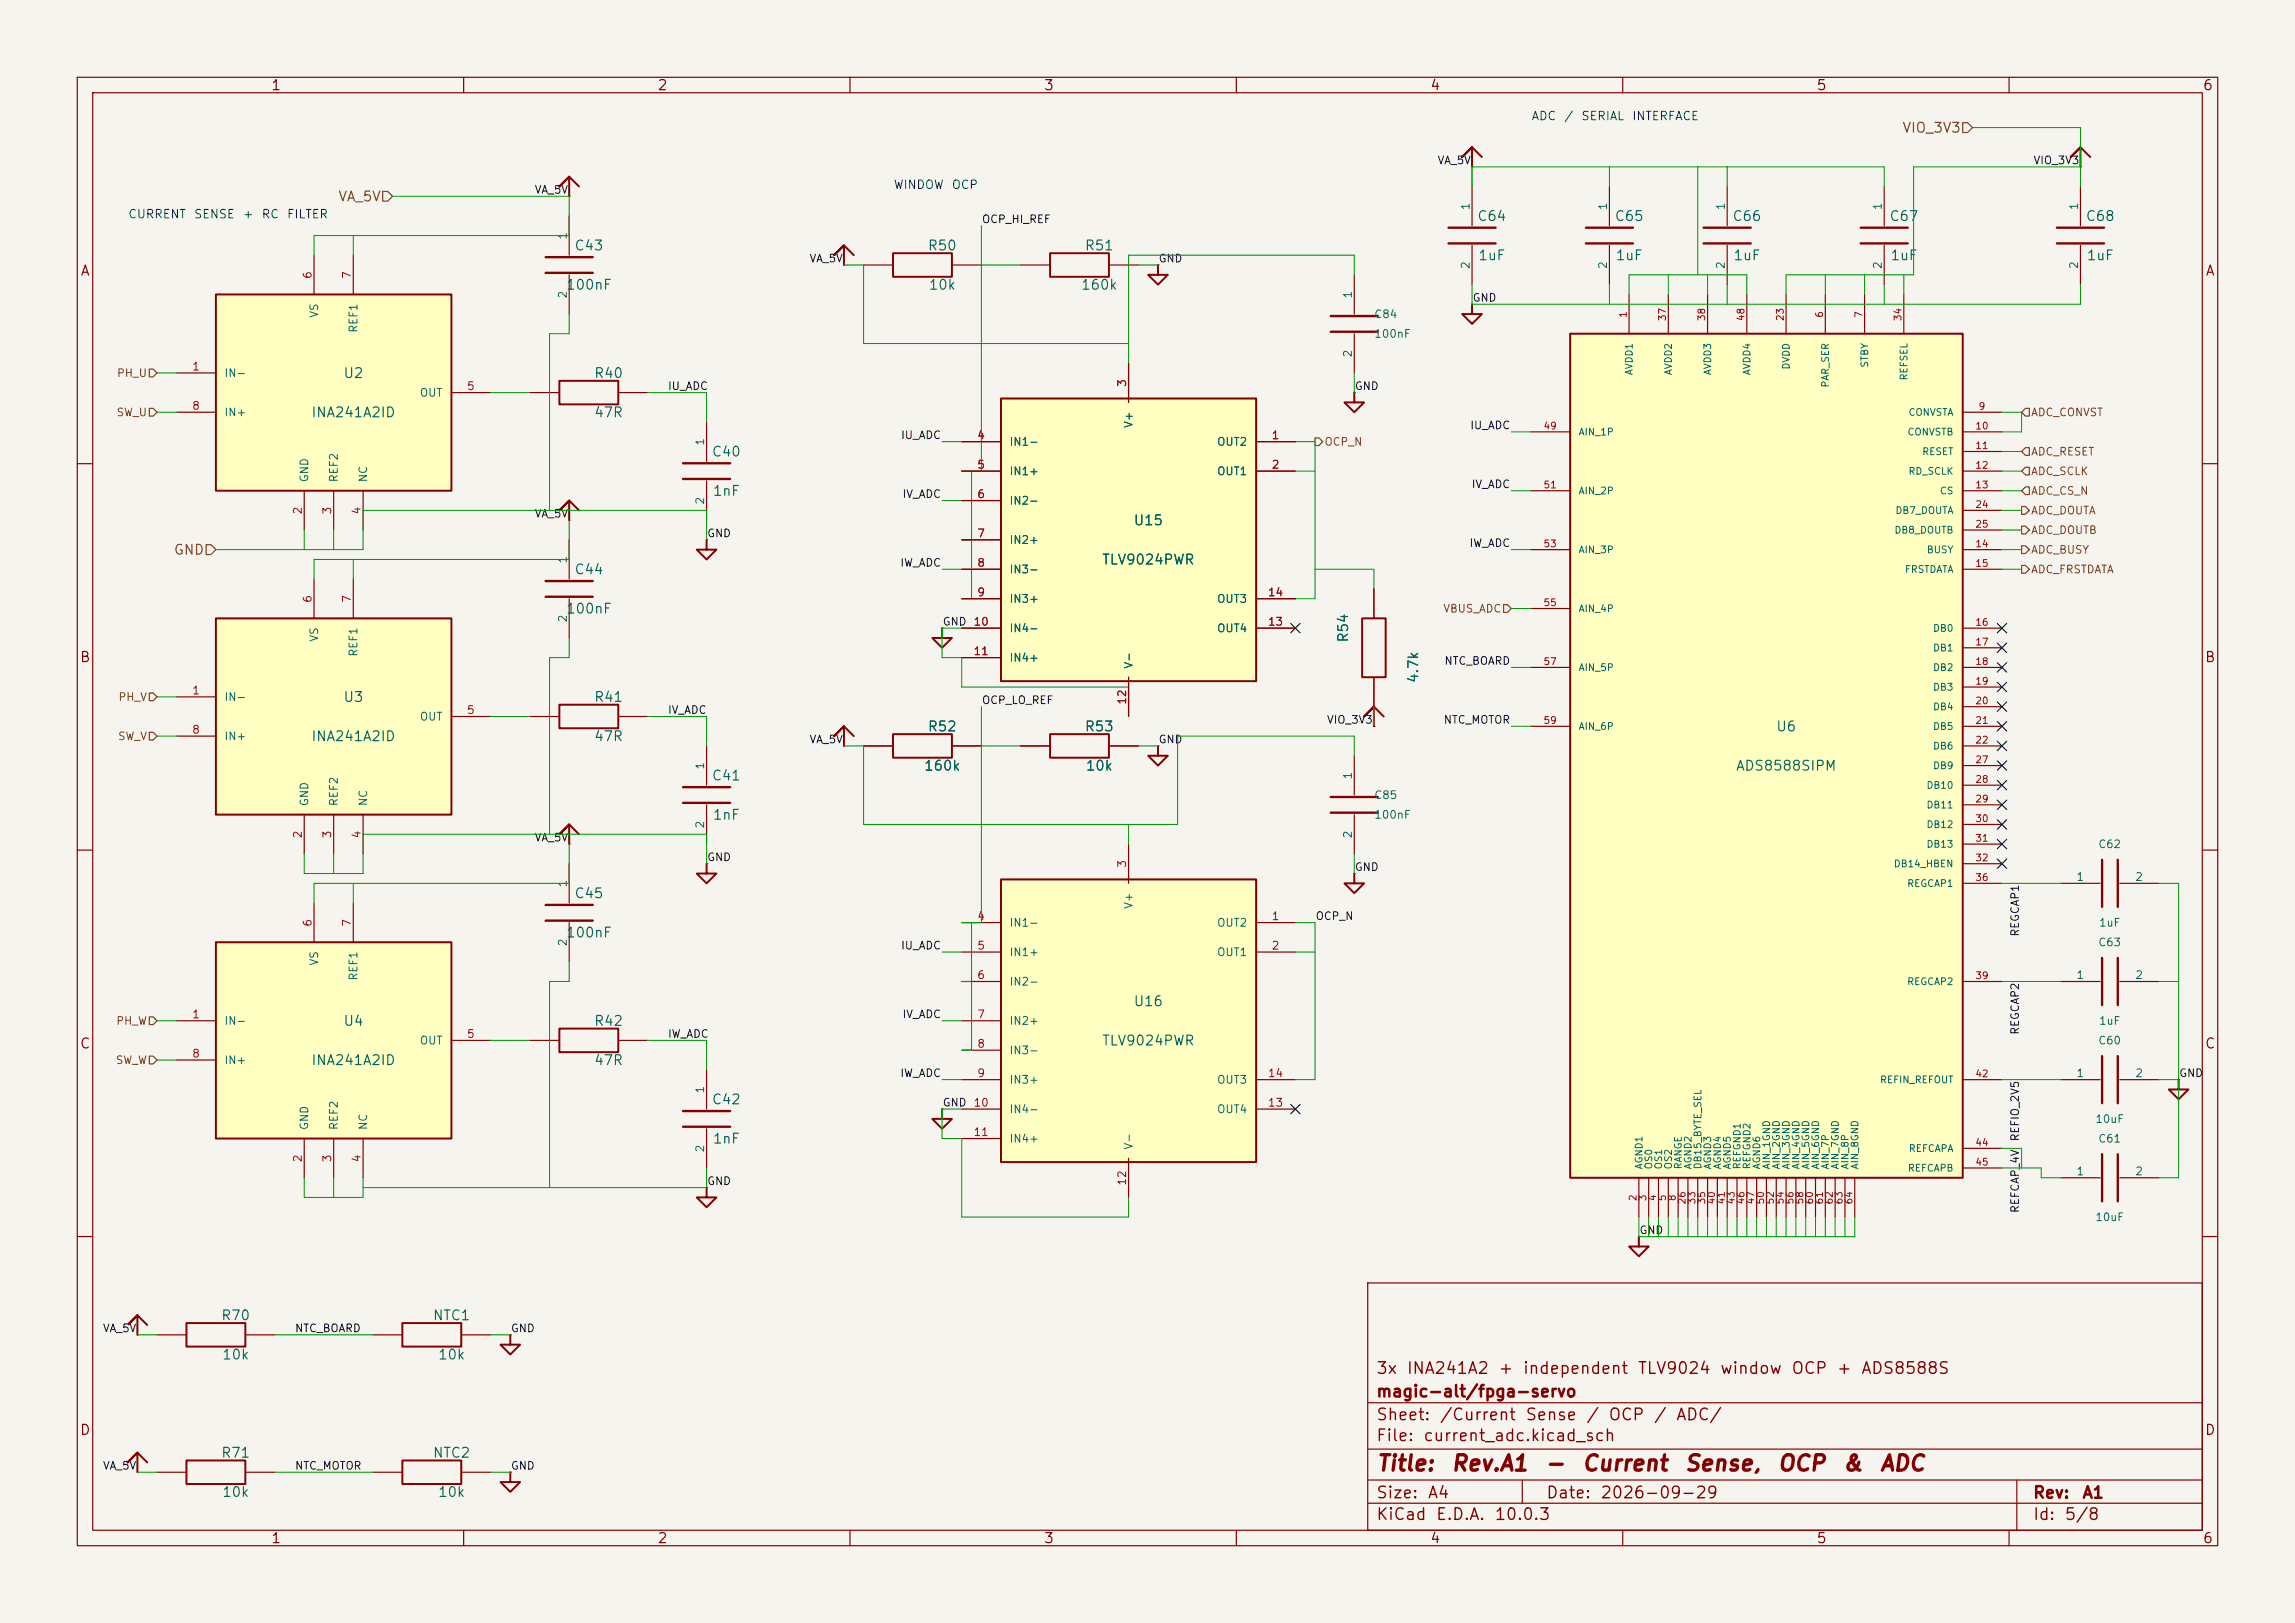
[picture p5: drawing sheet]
<svg xmlns="http://www.w3.org/2000/svg" width="297mm" height="210mm" viewBox="0 0 297 210" stroke-linecap="round" stroke-linejoin="round" font-family="sans-serif">
<defs><g id="words">
<g font-size="2" fill="#840000">
<text x="178" y="190.8">Title:</text>
<text x="187.7" y="190.8">Rev.A1</text>
<text x="199.8" y="190.8">-</text>
<text x="204.6" y="190.8">Current</text>
<text x="217.9" y="190.8">Sense,</text>
<text x="229.9" y="190.8">OCP</text>
<text x="238.3" y="190.8">&amp;</text>
<text x="243.1" y="190.8">ADC</text>
</g>
<g font-size="1.5" fill="#840000">
<text x="178" y="178.2">3x</text>
<text x="181.9" y="178.2">INA241A2</text>
<text x="193.8" y="178.2">+</text>
<text x="197" y="178.2">independent</text>
<text x="211.8" y="178.2">TLV9024</text>
<text x="222.5" y="178.2">window</text>
<text x="231.7" y="178.2">OCP</text>
<text x="237.6" y="178.2">+</text>
<text x="240.8" y="178.2">ADS8588S</text>
<text x="178" y="184.2">Sheet:</text>
<text x="178" y="181.2">magic-alt/fpga-servo</text>
<text x="186.2" y="184.2">/Current</text>
<text x="197.3" y="184.2">Sense</text>
<text x="205.2" y="184.2">/</text>
<text x="208.1" y="184.2">OCP</text>
<text x="213.9" y="184.2">/</text>
<text x="216.8" y="184.2">ADC/</text>
<text x="178" y="186.9">File:</text>
<text x="184.1" y="186.9">current_adc.kicad_sch</text>
<text x="178" y="197.1">KiCad</text>
<text x="178" y="194.3">Size:</text>
<text x="184.7" y="194.3">A4</text>
<text x="185.7" y="197.1">E.D.A.</text>
<text x="193.3" y="197.1">10.0.3</text>
<text x="200" y="194.3">Date:</text>
<text x="207" y="194.3">2026-09-29</text>
<text x="263" y="194.3">Rev:</text>
<text x="263" y="197.1">Id:</text>
<text x="267.1" y="197.1">5/8</text>
<text x="269.4" y="194.3">A1</text>
</g>
<g font-size="1.3" fill="#840000">
<text x="35" y="12">1</text>
<text x="85" y="12">2</text>
<text x="135" y="12">3</text>
<text x="185" y="12">4</text>
<text x="235" y="12">5</text>
<text x="285" y="12">6</text>
<text x="10.3" y="36">A</text>
<text x="285.3" y="36">A</text>
<text x="10.3" y="86">B</text>
<text x="285.3" y="86">B</text>
<text x="10.3" y="136">C</text>
<text x="285.3" y="136">C</text>
<text x="10.3" y="186">D</text>
<text x="285.3" y="186">D</text>
<text x="35" y="200">1</text>
<text x="85" y="200">2</text>
<text x="135" y="200">3</text>
<text x="185" y="200">4</text>
<text x="235" y="200">5</text>
<text x="285" y="200">6</text>
</g>
<g font-size="1.3" fill="#725600">
<text x="246.1" y="17.5">VIO_3V3</text>
<text x="43.7" y="26.4">VA_5V</text>
<text x="22.4" y="72.1">GND</text>
</g>
<g font-size="1.3" fill="#006464">
<text x="191.1" y="28.9">C64</text>
<text x="208.9" y="28.9">C65</text>
<text x="224.1" y="28.9">C66</text>
<text x="244.4" y="28.9">C67</text>
<text x="269.8" y="28.9">C68</text>
<text x="74.3" y="32.7">C43</text>
<text x="120" y="32.7">R50</text>
<text x="140.3" y="32.7">R51</text>
<text x="191.2" y="34">1uF</text>
<text x="209" y="34">1uF</text>
<text x="224.2" y="34">1uF</text>
<text x="244.6" y="34">1uF</text>
<text x="270" y="34">1uF</text>
<text x="73.2" y="37.8">100nF</text>
<text x="120.1" y="37.8">10k</text>
<text x="139.8" y="37.8">160k</text>
<text x="44.3" y="49.2">U2</text>
<text x="76.8" y="49.2">R40</text>
<text x="40.2" y="54.3">INA241A2ID</text>
<text x="76.8" y="54.3">47R</text>
<text x="92" y="59.4">C40</text>
<text x="92.2" y="64.5">1nF</text>
<text x="146.6" y="68.3">U15</text>
<text x="74.3" y="74.6">C44</text>
<text x="142.5" y="73.4">TLV9024PWR</text>
<text x="73.2" y="79.7">100nF</text>
<text x="174.8" y="83.2" transform="rotate(-90 174.8 83.2)">R54</text>
<text x="183.9" y="88.5" transform="rotate(-90 183.9 88.5)">4.7k</text>
<text x="44.3" y="91.1">U3</text>
<text x="76.8" y="91.1">R41</text>
<text x="120" y="95">R52</text>
<text x="140.3" y="95">R53</text>
<text x="229.8" y="95">U6</text>
<text x="40.2" y="96.2">INA241A2ID</text>
<text x="76.8" y="96.2">47R</text>
<text x="92" y="101.3">C41</text>
<text x="119.5" y="100">160k</text>
<text x="140.4" y="100">10k</text>
<text x="224.6" y="100">ADS8588SIPM</text>
<text x="92.2" y="106.4">1nF</text>
<text x="74.3" y="116.5">C45</text>
<text x="73.2" y="121.6">100nF</text>
<text x="146.6" y="130.5">U16</text>
<text x="44.3" y="133.1">U4</text>
<text x="76.8" y="133.1">R42</text>
<text x="142.5" y="135.6">TLV9024PWR</text>
<text x="40.2" y="138.1">INA241A2ID</text>
<text x="76.8" y="138.1">47R</text>
<text x="92" y="143.2">C42</text>
<text x="92.2" y="148.3">1nF</text>
<text x="28.5" y="171.2">R70</text>
<text x="55.9" y="171.2">NTC1</text>
<text x="28.7" y="176.2">10k</text>
<text x="56.6" y="176.2">10k</text>
<text x="28.5" y="188.9">R71</text>
<text x="55.9" y="188.9">NTC2</text>
<text x="28.7" y="194">10k</text>
<text x="56.6" y="194">10k</text>
</g>
<g font-size="1.1" fill="#0000c2">
<text x="198.1" y="15.8">ADC</text>
<text x="202.3" y="15.8">/</text>
<text x="204.6" y="15.8">SERIAL</text>
<text x="211.1" y="15.8">INTERFACE</text>
<text x="16.5" y="28.5">CURRENT</text>
<text x="25" y="28.5">SENSE</text>
<text x="31.3" y="28.5">+</text>
<text x="33.8" y="28.5">RC</text>
<text x="37" y="28.5">FILTER</text>
<text x="115.6" y="24.7">WINDOW</text>
<text x="123.1" y="24.7">OCP</text>
</g>
<g font-size="1" fill="#0f0f0f">
<text x="186" y="21.5">VA_5V</text>
<text x="263.1" y="21.5">VIO_3V3</text>
<text x="69.1" y="25.3">VA_5V</text>
<text x="127" y="29.1">OCP_HI_REF</text>
<text x="104.7" y="34.2">VA_5V</text>
<text x="149.9" y="34.2">GND</text>
<text x="190.5" y="39.3">GND</text>
<text x="86.4" y="50.7">IU_ADC</text>
<text x="175.3" y="50.7">GND</text>
<text x="116.5" y="57.1">IU_ADC</text>
<text x="190.2" y="55.8">IU_ADC</text>
<text x="116.7" y="64.7">IV_ADC</text>
<text x="190.4" y="63.4">IV_ADC</text>
<text x="69.1" y="67.2">VA_5V</text>
<text x="91.4" y="69.8">GND</text>
<text x="190.1" y="71">IW_ADC</text>
<text x="116.4" y="73.6">IW_ADC</text>
<text x="121.9" y="81.2">GND</text>
<text x="186.8" y="86.3">NTC_BOARD</text>
<text x="86.4" y="92.6">IV_ADC</text>
<text x="127" y="91.3">OCP_LO_REF</text>
<text x="171.6" y="93.9">VIO_3V3</text>
<text x="186.8" y="93.9">NTC_MOTOR</text>
<text x="104.7" y="96.4">VA_5V</text>
<text x="149.9" y="96.4">GND</text>
<text x="69.1" y="109.1">VA_5V</text>
<text x="91.4" y="111.7">GND</text>
<text x="175.3" y="112.9">GND</text>
<text x="170.2" y="119.3">OCP_N</text>
<text x="116.5" y="123.1">IU_ADC</text>
<text x="261.5" y="121.3" transform="rotate(-90 261.5 121.3)">REGCAP1</text>
<text x="116.7" y="132">IV_ADC</text>
<text x="86.4" y="134.5">IW_ADC</text>
<text x="261.5" y="134" transform="rotate(-90 261.5 134)">REGCAP2</text>
<text x="116.4" y="139.6">IW_ADC</text>
<text x="121.9" y="143.4">GND</text>
<text x="281.9" y="139.6">GND</text>
<text x="261.5" y="147.8" transform="rotate(-90 261.5 147.8)">REFIO_2V5</text>
<text x="91.4" y="153.6">GND</text>
<text x="212.1" y="159.9">GND</text>
<text x="261.5" y="157" transform="rotate(-90 261.5 157)">REFCAP_4V</text>
<text x="13.2" y="172.6">VA_5V</text>
<text x="38.1" y="172.6">NTC_BOARD</text>
<text x="66" y="172.6">GND</text>
<text x="13.2" y="190.4">VA_5V</text>
<text x="38.1" y="190.4">NTC_MOTOR</text>
<text x="66" y="190.4">GND</text>
</g>
<g font-size="1" fill="#006464">
<text x="190.4" y="27.3" transform="rotate(-90 190.4 27.3)">1</text>
<text x="208.2" y="27.3" transform="rotate(-90 208.2 27.3)">1</text>
<text x="223.4" y="27.3" transform="rotate(-90 223.4 27.3)">1</text>
<text x="243.8" y="27.3" transform="rotate(-90 243.8 27.3)">1</text>
<text x="269.2" y="27.3" transform="rotate(-90 269.2 27.3)">1</text>
<text x="73.6" y="31.1" transform="rotate(-90 73.6 31.1)">1</text>
<text x="190.4" y="34.9" transform="rotate(-90 190.4 34.9)">2</text>
<text x="208.2" y="34.9" transform="rotate(-90 208.2 34.9)">2</text>
<text x="223.4" y="34.9" transform="rotate(-90 223.4 34.9)">2</text>
<text x="243.8" y="34.9" transform="rotate(-90 243.8 34.9)">2</text>
<text x="269.2" y="34.9" transform="rotate(-90 269.2 34.9)">2</text>
<text x="41.4" y="41.2" transform="rotate(-90 41.4 41.2)">VS</text>
<text x="73.6" y="38.7" transform="rotate(-90 73.6 38.7)">2</text>
<text x="175.2" y="38.7" transform="rotate(-90 175.2 38.7)">1</text>
<text x="177.8" y="41.4">C84</text>
<text x="46.5" y="43.1" transform="rotate(-90 46.5 43.1)">REF1</text>
<text x="175.2" y="46.3" transform="rotate(-90 175.2 46.3)">2</text>
<text x="177.8" y="44">100nF</text>
<text x="29" y="49">IN-</text>
<text x="54.2" y="51.6">OUT</text>
<text x="29" y="54.1">IN+</text>
<text x="91.4" y="57.8" transform="rotate(-90 91.4 57.8)">1</text>
<text x="130.6" y="57.9">IN1-</text>
<text x="146.8" y="55.5" transform="rotate(-90 146.8 55.5)">V+</text>
<text x="157.4" y="57.9">OUT2</text>
<text x="40.1" y="62.5" transform="rotate(-90 40.1 62.5)">GND</text>
<text x="44" y="62.5" transform="rotate(-90 44 62.5)">REF2</text>
<text x="47.8" y="62.5" transform="rotate(-90 47.8 62.5)">NC</text>
<text x="91.4" y="65.4" transform="rotate(-90 91.4 65.4)">2</text>
<text x="130.6" y="61.7">IN1+</text>
<text x="130.6" y="65.5">IN2-</text>
<text x="157.4" y="61.7">OUT1</text>
<text x="130.6" y="70.6">IN2+</text>
<text x="73.6" y="73" transform="rotate(-90 73.6 73)">1</text>
<text x="130.6" y="74.4">IN3-</text>
<text x="41.4" y="83.1" transform="rotate(-90 41.4 83.1)">VS</text>
<text x="73.6" y="80.6" transform="rotate(-90 73.6 80.6)">2</text>
<text x="130.6" y="78.2">IN3+</text>
<text x="130.6" y="82.1">IN4-</text>
<text x="157.4" y="82.1">OUT4</text>
<text x="157.4" y="78.2">OUT3</text>
<text x="46.5" y="85.1" transform="rotate(-90 46.5 85.1)">REF1</text>
<text x="130.6" y="85.9">IN4+</text>
<text x="146.8" y="86.6" transform="rotate(-90 146.8 86.6)">V-</text>
<text x="29" y="90.9">IN-</text>
<text x="54.2" y="93.5">OUT</text>
<text x="29" y="96">IN+</text>
<text x="91.4" y="99.7" transform="rotate(-90 91.4 99.7)">1</text>
<text x="175.2" y="100.9" transform="rotate(-90 175.2 100.9)">1</text>
<text x="40.1" y="104.4" transform="rotate(-90 40.1 104.4)">GND</text>
<text x="44" y="104.4" transform="rotate(-90 44 104.4)">REF2</text>
<text x="47.8" y="104.4" transform="rotate(-90 47.8 104.4)">NC</text>
<text x="91.4" y="107.3" transform="rotate(-90 91.4 107.3)">2</text>
<text x="177.8" y="106.2">100nF</text>
<text x="177.8" y="103.6">C85</text>
<text x="175.2" y="108.6" transform="rotate(-90 175.2 108.6)">2</text>
<text x="271.5" y="110">C62</text>
<text x="73.6" y="114.9" transform="rotate(-90 73.6 114.9)">1</text>
<text x="146.8" y="117.7" transform="rotate(-90 146.8 117.7)">V+</text>
<text x="268.6" y="114.2">1</text>
<text x="276.2" y="114.2">2</text>
<text x="41.4" y="125" transform="rotate(-90 41.4 125)">VS</text>
<text x="73.6" y="122.5" transform="rotate(-90 73.6 122.5)">2</text>
<text x="130.6" y="120.2">IN1-</text>
<text x="130.6" y="124">IN1+</text>
<text x="157.4" y="120.2">OUT2</text>
<text x="157.4" y="124">OUT1</text>
<text x="271.5" y="122.7">C63</text>
<text x="271.6" y="120.1">1uF</text>
<text x="46.5" y="127" transform="rotate(-90 46.5 127)">REF1</text>
<text x="130.6" y="127.8">IN2-</text>
<text x="268.6" y="126.9">1</text>
<text x="276.2" y="126.9">2</text>
<text x="29" y="132.9">IN-</text>
<text x="29" y="137.9">IN+</text>
<text x="54.2" y="135.4">OUT</text>
<text x="130.6" y="132.9">IN2+</text>
<text x="130.6" y="136.7">IN3-</text>
<text x="271.5" y="135.4">C60</text>
<text x="271.6" y="132.8">1uF</text>
<text x="91.4" y="141.6" transform="rotate(-90 91.4 141.6)">1</text>
<text x="130.6" y="140.5">IN3+</text>
<text x="157.4" y="140.5">OUT3</text>
<text x="268.6" y="139.6">1</text>
<text x="276.2" y="139.6">2</text>
<text x="40.1" y="146.3" transform="rotate(-90 40.1 146.3)">GND</text>
<text x="44" y="146.3" transform="rotate(-90 44 146.3)">REF2</text>
<text x="47.8" y="146.3" transform="rotate(-90 47.8 146.3)">NC</text>
<text x="91.4" y="149.2" transform="rotate(-90 91.4 149.2)">2</text>
<text x="130.6" y="144.3">IN4-</text>
<text x="130.6" y="148.1">IN4+</text>
<text x="146.8" y="148.8" transform="rotate(-90 146.8 148.8)">V-</text>
<text x="157.4" y="144.3">OUT4</text>
<text x="271.1" y="145.5">10uF</text>
<text x="271.5" y="148.1">C61</text>
<text x="268.6" y="152.3">1</text>
<text x="276.2" y="152.3">2</text>
<text x="271.1" y="158.2">10uF</text>
</g>
<g font-size="1" fill="#a90000">
<text x="40.6" y="36.2" transform="rotate(-90 40.6 36.2)">6</text>
<text x="45.6" y="36.2" transform="rotate(-90 45.6 36.2)">7</text>
<text x="24.8" y="48.2">1</text>
<text x="24.8" y="53.3">8</text>
<text x="60.3" y="50.7">5</text>
<text x="146" y="50.1" transform="rotate(-90 146 50.1)">3</text>
<text x="126.4" y="57.1">4</text>
<text x="164.5" y="57.1">1</text>
<text x="126.4" y="60.9">5</text>
<text x="126.4" y="64.7">6</text>
<text x="164.5" y="60.9">2</text>
<text x="39.3" y="66.7" transform="rotate(-90 39.3 66.7)">2</text>
<text x="43.1" y="66.7" transform="rotate(-90 43.1 66.7)">3</text>
<text x="46.9" y="66.7" transform="rotate(-90 46.9 66.7)">4</text>
<text x="126.4" y="69.8">7</text>
<text x="126.4" y="73.6">8</text>
<text x="126.4" y="77.4">9</text>
<text x="164" y="77.4">14</text>
<text x="40.6" y="78.1" transform="rotate(-90 40.6 78.1)">6</text>
<text x="45.6" y="78.1" transform="rotate(-90 45.6 78.1)">7</text>
<text x="125.9" y="81.2">10</text>
<text x="164" y="81.2">13</text>
<text x="125.9" y="85">11</text>
<text x="24.8" y="90.1">1</text>
<text x="24.8" y="95.2">8</text>
<text x="60.3" y="92.6">5</text>
<text x="146" y="91.3" transform="rotate(-90 146 91.3)">12</text>
<text x="39.3" y="108.6" transform="rotate(-90 39.3 108.6)">2</text>
<text x="43.1" y="108.6" transform="rotate(-90 43.1 108.6)">3</text>
<text x="46.9" y="108.6" transform="rotate(-90 46.9 108.6)">4</text>
<text x="146" y="112.4" transform="rotate(-90 146 112.4)">3</text>
<text x="40.6" y="120" transform="rotate(-90 40.6 120)">6</text>
<text x="45.6" y="120" transform="rotate(-90 45.6 120)">7</text>
<text x="126.4" y="119.3">4</text>
<text x="164.5" y="119.3">1</text>
<text x="126.4" y="123.1">5</text>
<text x="164.5" y="123.1">2</text>
<text x="126.4" y="126.9">6</text>
<text x="24.8" y="132">1</text>
<text x="24.8" y="137.1">8</text>
<text x="60.3" y="134.5">5</text>
<text x="126.4" y="132">7</text>
<text x="126.4" y="135.8">8</text>
<text x="125.9" y="143.4">10</text>
<text x="126.4" y="139.6">9</text>
<text x="164" y="143.4">13</text>
<text x="164" y="139.6">14</text>
<text x="125.9" y="147.2">11</text>
<text x="39.3" y="150.5" transform="rotate(-90 39.3 150.5)">2</text>
<text x="43.1" y="150.5" transform="rotate(-90 43.1 150.5)">3</text>
<text x="46.9" y="150.5" transform="rotate(-90 46.9 150.5)">4</text>
<text x="146" y="153.5" transform="rotate(-90 146 153.5)">12</text>
</g>
<g font-size="1" fill="#725600">
<text x="15.1" y="49">PH_U</text>
<text x="15" y="54.1">SW_U</text>
<text x="171.3" y="57.9">OCP_N</text>
<text x="262.8" y="54.1">ADC_CONVST</text>
<text x="262.8" y="59.2">ADC_RESET</text>
<text x="262.8" y="61.7">ADC_SCLK</text>
<text x="262.8" y="64.3">ADC_CS_N</text>
<text x="262.8" y="66.8">ADC_DOUTA</text>
<text x="262.8" y="69.3">ADC_DOUTB</text>
<text x="262.8" y="71.9">ADC_BUSY</text>
<text x="262.8" y="74.4">ADC_FRSTDATA</text>
<text x="186.7" y="79.5">VBUS_ADC</text>
<text x="15.2" y="90.9">PH_V</text>
<text x="15.2" y="96">SW_V</text>
<text x="14.9" y="137.9">SW_W</text>
<text x="15" y="132.8">PH_W</text>
</g>
<g font-size=".9" fill="#a90000">
<text x="210.7" y="41.2" transform="rotate(-90 210.7 41.2)">1</text>
<text x="215.8" y="41.6" transform="rotate(-90 215.8 41.6)">37</text>
<text x="220.9" y="41.6" transform="rotate(-90 220.9 41.6)">38</text>
<text x="226" y="41.6" transform="rotate(-90 226 41.6)">48</text>
<text x="231" y="41.6" transform="rotate(-90 231 41.6)">23</text>
<text x="236.1" y="41.2" transform="rotate(-90 236.1 41.2)">6</text>
<text x="241.2" y="41.2" transform="rotate(-90 241.2 41.2)">7</text>
<text x="246.3" y="41.6" transform="rotate(-90 246.3 41.6)">34</text>
<text x="256" y="53.2">9</text>
<text x="199.7" y="55.8">49</text>
<text x="255.6" y="55.8">10</text>
<text x="255.6" y="58.3">11</text>
<text x="199.7" y="63.4">51</text>
<text x="255.6" y="60.9">12</text>
<text x="255.6" y="63.4">13</text>
<text x="255.6" y="65.9">24</text>
<text x="199.7" y="71">53</text>
<text x="255.6" y="71">14</text>
<text x="255.6" y="68.5">25</text>
<text x="255.6" y="73.6">15</text>
<text x="199.7" y="78.6">55</text>
<text x="255.6" y="81.2">16</text>
<text x="255.6" y="83.7">17</text>
<text x="199.7" y="86.3">57</text>
<text x="255.6" y="86.3">18</text>
<text x="255.6" y="88.8">19</text>
<text x="199.7" y="93.9">59</text>
<text x="255.6" y="91.3">20</text>
<text x="255.6" y="93.9">21</text>
<text x="255.6" y="96.4">22</text>
<text x="255.6" y="99">27</text>
<text x="255.6" y="101.5">28</text>
<text x="255.6" y="104">29</text>
<text x="255.6" y="106.6">30</text>
<text x="255.6" y="109.1">31</text>
<text x="255.6" y="111.7">32</text>
<text x="255.6" y="114.2">36</text>
<text x="255.6" y="126.9">39</text>
<text x="255.6" y="139.6">42</text>
<text x="255.6" y="148.5">44</text>
<text x="212" y="155.5" transform="rotate(-90 212 155.5)">2</text>
<text x="213.3" y="155.5" transform="rotate(-90 213.3 155.5)">3</text>
<text x="214.5" y="155.5" transform="rotate(-90 214.5 155.5)">4</text>
<text x="215.8" y="155.5" transform="rotate(-90 215.8 155.5)">5</text>
<text x="217.1" y="155.5" transform="rotate(-90 217.1 155.5)">8</text>
<text x="218.3" y="155.9" transform="rotate(-90 218.3 155.9)">26</text>
<text x="219.6" y="155.9" transform="rotate(-90 219.6 155.9)">33</text>
<text x="220.9" y="155.9" transform="rotate(-90 220.9 155.9)">35</text>
<text x="222.2" y="155.9" transform="rotate(-90 222.2 155.9)">40</text>
<text x="223.4" y="155.9" transform="rotate(-90 223.4 155.9)">41</text>
<text x="224.7" y="155.9" transform="rotate(-90 224.7 155.9)">43</text>
<text x="226" y="155.9" transform="rotate(-90 226 155.9)">46</text>
<text x="227.2" y="155.9" transform="rotate(-90 227.2 155.9)">47</text>
<text x="228.5" y="155.9" transform="rotate(-90 228.5 155.9)">50</text>
<text x="229.8" y="155.9" transform="rotate(-90 229.8 155.9)">52</text>
<text x="231" y="155.9" transform="rotate(-90 231 155.9)">54</text>
<text x="232.3" y="155.9" transform="rotate(-90 232.3 155.9)">56</text>
<text x="233.6" y="155.9" transform="rotate(-90 233.6 155.9)">58</text>
<text x="234.9" y="155.9" transform="rotate(-90 234.9 155.9)">60</text>
<text x="236.1" y="155.9" transform="rotate(-90 236.1 155.9)">61</text>
<text x="237.4" y="155.9" transform="rotate(-90 237.4 155.9)">62</text>
<text x="238.7" y="155.9" transform="rotate(-90 238.7 155.9)">63</text>
<text x="239.9" y="155.9" transform="rotate(-90 239.9 155.9)">64</text>
<text x="255.6" y="151">45</text>
</g>
<g font-size=".9" fill="#006464">
<text x="231.8" y="47.9" transform="rotate(-90 231.8 47.9)">DVDD</text>
<text x="242" y="47.7" transform="rotate(-90 242 47.7)">STBY</text>
<text x="211.5" y="48.6" transform="rotate(-90 211.5 48.6)">AVDD1</text>
<text x="216.6" y="48.6" transform="rotate(-90 216.6 48.6)">AVDD2</text>
<text x="221.7" y="48.6" transform="rotate(-90 221.7 48.6)">AVDD3</text>
<text x="226.7" y="48.6" transform="rotate(-90 226.7 48.6)">AVDD4</text>
<text x="236.9" y="50.2" transform="rotate(-90 236.9 50.2)">PAR_SER</text>
<text x="247.1" y="49.3" transform="rotate(-90 247.1 49.3)">REFSEL</text>
<text x="204.2" y="56.6">AIN_1P</text>
<text x="246.8" y="56.6">CONVSTB</text>
<text x="246.9" y="54">CONVSTA</text>
<text x="248.7" y="59.1">RESET</text>
<text x="204.2" y="64.2">AIN_2P</text>
<text x="246.9" y="61.6">RD_SCLK</text>
<text x="251" y="64.2">CS</text>
<text x="204.2" y="71.8">AIN_3P</text>
<text x="245.1" y="69.3">DB8_DOUTB</text>
<text x="245.2" y="66.7">DB7_DOUTA</text>
<text x="249.3" y="71.8">BUSY</text>
<text x="246.4" y="74.3">FRSTDATA</text>
<text x="204.2" y="79.4">AIN_4P</text>
<text x="250.1" y="82">DB0</text>
<text x="204.2" y="87">AIN_5P</text>
<text x="250.1" y="84.5">DB1</text>
<text x="250.1" y="87">DB2</text>
<text x="250.1" y="89.6">DB3</text>
<text x="204.2" y="94.7">AIN_6P</text>
<text x="250.1" y="92.1">DB4</text>
<text x="250.1" y="94.7">DB5</text>
<text x="250.1" y="97.2">DB6</text>
<text x="250.1" y="99.7">DB9</text>
<text x="249.2" y="102.3">DB10</text>
<text x="249.2" y="104.8">DB11</text>
<text x="249.2" y="107.4">DB12</text>
<text x="245" y="112.4">DB14_HBEN</text>
<text x="249.2" y="109.9">DB13</text>
<text x="246.7" y="115">REGCAP1</text>
<text x="246.7" y="127.7">REGCAP2</text>
<text x="243.2" y="140.4">REFIN_REFOUT</text>
<text x="246.9" y="149.3">REFCAPA</text>
<text x="212.8" y="151.4" transform="rotate(-90 212.8 151.4)">AGND1</text>
<text x="214" y="151.4" transform="rotate(-90 214 151.4)">OS0</text>
<text x="215.3" y="151.4" transform="rotate(-90 215.3 151.4)">OS1</text>
<text x="216.6" y="151.4" transform="rotate(-90 216.6 151.4)">OS2</text>
<text x="217.9" y="151.4" transform="rotate(-90 217.9 151.4)">RANGE</text>
<text x="219.1" y="151.4" transform="rotate(-90 219.1 151.4)">AGND2</text>
<text x="220.4" y="151.4" transform="rotate(-90 220.4 151.4)">DB15_BYTE_SEL</text>
<text x="221.7" y="151.4" transform="rotate(-90 221.7 151.4)">AGND3</text>
<text x="222.9" y="151.4" transform="rotate(-90 222.9 151.4)">AGND4</text>
<text x="224.2" y="151.4" transform="rotate(-90 224.2 151.4)">AGND5</text>
<text x="225.5" y="151.4" transform="rotate(-90 225.5 151.4)">REFGND1</text>
<text x="226.7" y="151.4" transform="rotate(-90 226.7 151.4)">REFGND2</text>
<text x="228" y="151.4" transform="rotate(-90 228 151.4)">AGND6</text>
<text x="229.3" y="151.4" transform="rotate(-90 229.3 151.4)">AIN_1GND</text>
<text x="230.6" y="151.4" transform="rotate(-90 230.6 151.4)">AIN_2GND</text>
<text x="231.8" y="151.4" transform="rotate(-90 231.8 151.4)">AIN_3GND</text>
<text x="233.1" y="151.4" transform="rotate(-90 233.1 151.4)">AIN_4GND</text>
<text x="234.4" y="151.4" transform="rotate(-90 234.4 151.4)">AIN_5GND</text>
<text x="235.6" y="151.4" transform="rotate(-90 235.6 151.4)">AIN_6GND</text>
<text x="236.9" y="151.4" transform="rotate(-90 236.9 151.4)">AIN_7P</text>
<text x="238.2" y="151.4" transform="rotate(-90 238.2 151.4)">AIN_7GND</text>
<text x="239.4" y="151.4" transform="rotate(-90 239.4 151.4)">AIN_8P</text>
<text x="240.7" y="151.4" transform="rotate(-90 240.7 151.4)">AIN_8GND</text>
<text x="246.8" y="151.8">REFCAPB</text>
</g>
</g></defs>
<path d="M0 0h297v210h-297z" fill="#f5f4ef" stroke="#f5f4ef" stroke-width=".13"/>
<g fill="none" stroke="#840000" stroke-width=".15">
<path d="M10 10h277v190h-277zM12 12h273v186h-273zM60 10v2M110 10v2M160 10v2M210 10v2M260 10v2M68.6 50.8h3.8M80 50.8h3.8M10 60h2M285 60h2M10 110h2"/>
<path d="M285 110h2M10 160h2M177 166h108v32h-108zM285 160h2M60 198v2M110 198v2M160 198v2M177 194.5h108M177 191.5h108M177 187.5h108M177 181.5h108M197 191.5v3"/>
<path d="M210 198v2M260 198v2M261 191.5v6.5"/>
</g>
<path d="M72.4 49.3h7.6v3h-7.6z" fill="none" stroke="#840000" stroke-width=".25"/>
<path d="M27.9 38.1h30.5v25.4h-30.5z" fill="#ffffc2"/>
<path d="M27.9 38.1h30.5v25.4h-30.5zM176.3 80h3v7.6h-3zM179.1 92.7l-1.3-1.3-1.3 1.3 1.3-1.3v2.6" fill="none" stroke="#840000" stroke-width=".25"/>
<g fill="none" stroke="#840000" stroke-width=".15">
<path d="M40.6 33v5.1M45.7 33v5.1M22.9 48.3h5M22.9 53.3h5M58.4 50.8h5.1M39.4 63.5v5.1M43.2 63.5v5.1M47 63.5v5.1M177.8 76.2v3.8M177.8 94h.1M177.8 87.6v3.8M266.7 139.7h5.1"/>
<path d="M274.3 139.7h5.1"/>
</g>
<path d="M272 136.7v6M274.1 136.7v6" fill="none" stroke="#840000" stroke-width=".3"/>
<path d="M27.9 80h30.5v25.4h-30.5z" fill="#ffffc2"/>
<g fill="none" stroke="#840000" stroke-width=".25">
<path d="M74.9 24.1l-1.2-1.2-1.3 1.2 1.3-1.2v2.5M110.5 33l-1.3-1.2-1.3 1.2 1.3-1.2v2.5M149.9 34.3v1.3h-1.3l1.3 1.2 1.2-1.2h-1.2M175.3 50.8v1.3h-1.3l1.3 1.2 1.2-1.2h-1.2M91.4 69.9v1.2h-1.2l1.2 1.3 1.3-1.3h-1.3M27.9 80h30.5v25.4h-30.5zM72.4 91.2h7.6v3h-7.6zM110.5 95.3l-1.3-1.3-1.3 1.3 1.3-1.3v2.5M115.6 95h7.6v3h-7.6zM121.9 81.3v1.3h-1.3l1.3 1.2 1.3-1.2h-1.3M74.9 108l-1.2-1.3-1.3 1.3 1.3-1.3v2.5M91.4 111.8v1.2h-1.2l1.2 1.3 1.3-1.3h-1.3"/>
<path d="M72.4 133.1h7.6v3h-7.6zM281.9 139.7v1.3h-1.2l1.2 1.2 1.3-1.2h-1.3M91.4 153.7v1.2h-1.2l1.2 1.3 1.3-1.3h-1.3"/>
</g>
<g fill="none" stroke="#840000" stroke-width=".15">
<path d="M73.7 25.4h.1M73.7 27.9v5.1M73.7 35.6v5M109.2 34.3h.1M149.9 34.3h.1M175.3 35.6v5M175.3 50.8h.1M175.3 43.2v5.1M40.6 74.9v5.1M45.7 74.9v5.1M91.4 69.9h.1M22.9 90.2h5"/>
<path d="M22.9 95.3h5M58.4 92.7h5.1M68.6 92.7h3.8M80 92.7h3.8M91.4 96.5v5.1M109.2 96.5h.1M111.8 96.5h3.8M121.9 81.3h.1M123.2 96.5h3.8M39.4 105.4v5.1M43.2 105.4v5.1M47 105.4v5.1"/>
<path d="M73.7 109.2h.1M91.4 111.8h.1M91.4 104.1v5.1M266.7 114.3h5.1M274.3 114.3h5.1M68.6 134.6h3.8M80 134.6h3.8M281.9 139.7h.1M91.4 153.7h.1"/>
</g>
<path d="M70.6 33.3h6.1M70.6 35.3h6.1M172.2 40.9h6.1M172.2 42.9h6.1M88.4 101.9h6.1M88.4 103.9h6.1M272 111.3v6M274.1 111.3v6" fill="none" stroke="#840000" stroke-width=".3"/>
<path d="M27.9 121.9h30.5v25.4h-30.5z" fill="#ffffc2"/>
<path d="M27.9 121.9h30.5v25.4h-30.5zM52.1 171.2h7.6v3h-7.6z" fill="none" stroke="#840000" stroke-width=".25"/>
<g fill="none" stroke="#840000" stroke-width=".15">
<path d="M40.6 116.8v5.1M45.7 116.8v5.1M22.9 132.1h5M22.9 137.2h5M58.4 134.6h5.1M266.7 127h5.1M274.3 127h5.1M39.4 147.3v5.1M43.2 147.3v5.1M47 147.3v5.1M266.7 152.4h5.1M274.3 152.4h5.1"/>
<path d="M48.3 172.7h3.8M59.7 172.7h3.8"/>
</g>
<path d="M272 124v6M274.1 124v6M272 149.4v6M274.1 149.4v6" fill="none" stroke="#840000" stroke-width=".3"/>
<path d="M203.2 43.2h50.8v109.2h-50.8z" fill="#ffffc2"/>
<path d="M203.2 43.2h50.8v109.2h-50.8zM24.1 189h7.6v3h-7.6zM52.1 189h7.6v3h-7.6z" fill="none" stroke="#840000" stroke-width=".25"/>
<g fill="none" stroke="#840000" stroke-width=".15">
<path d="M210.8 38.1v5.1M215.9 38.1v5.1M221 38.1v5.1M223.5 24.1v5.1M223.5 31.8v5M226.1 38.1v5.1M231.1 38.1v5.1M236.2 38.1v5.1M241.3 38.1v5.1M246.4 38.1v5.1M198.1 55.9h5.1M254 53.3h5.1"/>
<path d="M254 55.9h5.1M254 58.4h5.1M198.1 63.5h5.1M198.1 71.1h5.1M198.1 78.7h5.1M254 61h5.1M254 63.5h5.1M254 71.1h5.1M254 73.7h5.1M254 66h5.1M254 68.6h5.1M198.1 86.4h5.1"/>
<path d="M198.1 94h5.1M254 81.3h5.1M254 83.8h5.1M254 86.4h5.1M254 88.9h5.1M254 91.4h5.1M254 94h5.1M254 96.5h5.1M254 99.1h5.1M254 101.6h5.1M254 104.1h5.1M254 106.7h5.1"/>
<path d="M254 109.2h5.1M254 111.8h5.1M254 114.3h5.1M254 127h5.1M254 139.7h5.1M212.1 152.4v5.1M213.4 152.4v5.1M214.6 152.4v5.1M215.9 152.4v5.1M217.2 152.4v5.1M218.4 152.4v5.1M219.7 152.4v5.1"/>
<path d="M221 152.4v5.1M222.2 152.4v5.1M223.5 152.4v5.1M224.8 152.4v5.1M226.1 152.4v5.1M227.3 152.4v5.1M228.6 152.4v5.1M229.9 152.4v5.1M231.1 152.4v5.1M232.4 152.4v5.1M233.7 152.4v5.1M234.9 152.4v5.1"/>
<path d="M236.2 152.4v5.1M237.5 152.4v5.1M238.8 152.4v5.1M240 152.4v5.1M254 148.6h5.1M254 151.1h5.1M20.3 190.5h3.8M31.7 190.5h3.9M48.3 190.5h3.8M59.7 190.5h3.8"/>
</g>
<path d="M220.5 29.5h6.1M220.5 31.5h6.1" fill="none" stroke="#840000" stroke-width=".3"/>
<path d="M129.5 51.6h33.1v36.5h-33.1z" fill="#ffffc2"/>
<path d="M115.6 32.8h7.6v3h-7.6zM135.9 32.8h7.6v3h-7.6zM129.5 51.6h33.1v36.5h-33.1zM74.9 66l-1.2-1.2-1.3 1.2 1.3-1.2v2.5M135.9 95h7.6v3h-7.6zM149.9 96.5v1.3h-1.3l1.3 1.3 1.2-1.3h-1.2M121.9 143.5v1.3h-1.3l1.3 1.3 1.3-1.3h-1.3M19 171.5l-1.2-1.3-1.3 1.3 1.3-1.3v2.5M24.1 171.2h7.6v3h-7.6zM66 172.7v1.3h-1.2l1.2 1.3 1.3-1.3h-1.3M19 189.2l-1.2-1.2-1.3 1.2 1.3-1.2v2.5M66 190.5v1.3h-1.2l1.2 1.2 1.3-1.2h-1.3" fill="none" stroke="#840000" stroke-width=".25"/>
<g fill="none" stroke="#840000" stroke-width=".15">
<path d="M111.8 34.3h3.8M123.2 34.3h3.8M132.1 34.3h3.8M143.5 34.3h3.8M208.3 24.1v5.1M208.3 31.8v5M91.4 54.6v5.1M124.5 57.2h5M146 47v5.1M162.6 57.2h5M73.7 67.3h.1M73.7 69.9v5"/>
<path d="M73.7 77.5v5.1M91.4 62.2v5.1M124.5 61h5M124.5 64.8h5M124.5 69.9h5M124.5 73.7h5M124.5 77.5h5M162.6 61h5M162.6 77.5h5M124.5 81.3h5M124.5 85.1h5M132.1 96.5h3.8"/>
<path d="M143.5 96.5h3.8M146 87.6v5.1M149.9 96.5h.1M162.6 81.3h5M73.7 111.8v5M73.7 119.4v5.1M91.4 138.4v5.1M91.4 146.1v5M121.9 143.5h.1M17.8 172.7h.1M20.3 172.7h3.8M31.7 172.7h3.9"/>
<path d="M66 172.7h.1M17.8 190.5h.1M66 190.5h.1"/>
</g>
<path d="M205.2 29.5h6.1M205.2 31.5h6.1M88.4 59.9h6.1M70.6 75.2h6.1M70.6 77.2h6.1M88.4 62h6.1M70.6 117.1h6.1M70.6 119.1h6.1M88.4 143.8h6.1M88.4 145.8h6.1" fill="none" stroke="#840000" stroke-width=".3"/>
<path d="M129.5 113.8h33.1v36.6h-33.1z" fill="#ffffc2"/>
<path d="M190.5 39.4v1.2h-1.3l1.3 1.3 1.3-1.3h-1.3M191.8 20.3l-1.3-1.2-1.3 1.2 1.3-1.2v2.5M270.5 20.3l-1.3-1.2-1.2 1.2 1.2-1.2v2.5M129.5 113.8h33.1v36.6h-33.1zM175.3 113v1.3h-1.3l1.3 1.3 1.2-1.3h-1.2M212.1 160v1.3h-1.3l1.3 1.3 1.3-1.3h-1.3" fill="none" stroke="#840000" stroke-width=".25"/>
<g fill="none" stroke="#840000" stroke-width=".15">
<path d="M190.5 39.4h.1M190.5 21.6h.1M190.5 24.1v5.1M190.5 31.8v5M243.8 24.1v5.1M243.8 31.8v5M269.2 21.6h.1M269.2 24.1v5.1M269.2 31.8v5M124.5 57.2h5M146 47v5.1M162.6 57.2h5"/>
<path d="M124.5 61h5M124.5 64.8h5M124.5 69.9h5M124.5 73.7h5M124.5 77.5h5M162.6 61h5M162.6 77.5h5M177.8 76.2v3.8M111.8 96.5h3.8M123.2 96.5h3.8M124.5 81.3h5M124.5 85.1h5"/>
<path d="M132.1 96.5h3.8M143.5 96.5h3.8M146 87.6v5.1M162.6 81.3h5M175.3 97.8v5.1M177.8 94h.1M177.8 87.6v3.8M124.5 119.4h5M146 109.2v5.1M162.6 119.4h5M175.3 113h.1M175.3 105.4v5.1"/>
<path d="M124.5 123.2h5M124.5 127h5M124.5 132.1h5M124.5 135.9h5M124.5 139.7h5M162.6 123.2h5M162.6 139.7h5M124.5 143.5h5M124.5 147.3h5M146 149.9v5M162.6 143.5h5M212.1 160h.1"/>
</g>
<path d="M187.5 29.5h6M187.5 31.5h6M240.8 29.5h6.1M240.8 31.5h6.1M266.2 29.5h6.1M266.2 31.5h6.1M172.2 103.1h6.1M172.2 105.2h6.1" fill="none" stroke="#840000" stroke-width=".3"/>
<g fill="none" stroke="#725600" stroke-width=".15">
<path d="M254 15.9h.6l.7 .6-.7 .6h-.6zM49.5 24.8h.7l.6 .6-.6 .6h-.7zM19.3 47.8h.5l.5 .5-.5 .5h-.5zM19.3 52.8h.5l.5 .5-.5 .5h-.5zM170.2 56.7h.5l.5 .5-.5 .5h-.5zM261.6 53.3l.5-.5h.5v1h-.5zM262.1 57.9h.5v1h-.5l-.5-.5zM26.7 70.5h.6l.6 .6-.6 .7h-.6zM194.6 78.2h.5l.5 .5-.5 .5h-.5zM261.6 73.2h.5l.5 .5-.5 .5h-.5zM261.6 61l.5-.5h.5v1h-.5zM261.6 63.5l.5-.5h.5v1h-.5z"/>
<path d="M261.6 65.5h.5l.5 .5-.5 .5h-.5zM261.6 68.1h.5l.5 .5-.5 .5h-.5zM261.6 70.6h.5l.5 .5-.5 .5h-.5zM19.3 89.7h.5l.5 .5-.5 .5h-.5zM19.3 94.8h.5l.5 .5-.5 .5h-.5zM19.3 131.6h.5l.5 .5-.5 .5h-.5zM19.3 136.7h.5l.5 .5-.5 .5h-.5z"/>
</g>
<g fill="none" stroke="#009600" stroke-width=".13">
<path d="M255.3 16.5h13.9v7.6M45.7 30.5v2.5M50.8 25.4h22.9v5.1h-33.1v2.5M109.2 34.3h2.6v10.2h34.2M127 29.2v31.8h-2.5M127 34.3h5.1M147.3 34.3h2.6M175.3 35.6v-2.6h-29.3v14M190.5 24.1v-2.5h53.3v2.5M190.5 36.8v2.6h78.7v-2.6M208.3 21.6v2.5M208.3 36.8v2.6"/>
<path d="M210.8 38.1v-2.5h15.3v2.5M215.9 35.6v2.5M219.7 21.6v14M221 35.6v2.5M223.5 21.6v2.5M223.5 36.8v2.6M236.2 35.6v2.5M241.3 35.6v2.5M243.8 36.8v2.6M246.4 35.6v2.5M269.2 21.6h-21.6v14h-16.5v2.5M20.3 48.3h2.6"/>
<path d="M20.3 53.3h2.6M63.5 50.8h5.1M73.7 40.6v2.6h-2.6v22.8M83.8 50.8h7.6v3.8M121.9 57.2h2.6M167.6 57.2h2.6v20.3h-2.6M175.3 48.3v2.5M195.6 55.9h2.5M259.1 53.3h2.5v2.6h-2.5M259.1 58.4h2.5M39.4 68.6v2.5M43.2 68.6v2.5"/>
<path d="M45.7 72.4v2.5M73.7 67.3v5.1h-33.1v2.5M91.4 69.9v-3.9h-44.4v5.1h-19.1M121.9 64.8h2.6M121.9 73.7h2.6M124.5 69.9h1.2M125.7 61v16.5h-1.2M167.6 61h2.6M170.2 73.7h7.6v2.5M195.6 71.1h2.5M195.6 78.7h2.5M195.6 63.5h2.5"/>
<path d="M259.1 71.1h2.5M259.1 61h2.5M259.1 73.7h2.5M259.1 66h2.5M259.1 63.5h2.5M259.1 68.6h2.5M20.3 95.3h2.6M20.3 90.2h2.6M63.5 92.7h5.1M73.7 82.6v2.5h-2.6v22.9M83.8 92.7h7.6v3.8M109.2 96.5h2.6v10.2h40.6v-11.4h22.9v2.5"/>
<path d="M124.5 81.3h-2.6v3.8h2.6v3.8h21.5v3.8M127 91.4v28h-2.5M127 96.5h5.1M147.3 96.5h2.6M177.8 91.4v2.6M195.6 86.4h2.5M195.6 94h2.5M39.4 110.5v2.5h7.6v-5h44.4v3.8M43.2 110.5v2.5M45.7 114.3v2.5M73.7 109.2v5.1h-33.1v2.5M125.7 119.4v16.5h-1.2"/>
<path d="M146 106.7v2.5M167.6 119.4h2.6v20.3h-2.6M175.3 110.5v2.5M259.1 114.3h7.6M279.4 114.3h2.5v38.1h-2.5M20.3 132.1h2.6M20.3 137.2h2.6M63.5 134.6h5.1M73.7 124.5v2.5h-2.6v26.7M83.8 134.6h7.6v3.8M121.9 132.1h2.6M121.9 123.2h2.6"/>
<path d="M121.9 139.7h2.6M124.5 127h1.2M167.6 123.2h2.6M259.1 127h7.6M259.1 139.7h7.6M279.4 127h2.5M279.4 139.7h2.5M39.4 152.4v2.5h7.6v-2.5M43.2 152.4v2.5M91.4 151.1v2.6h-44.4M124.5 143.5h-2.6v3.8h2.6v10.2h21.5v-2.6M212.1 157.5v2.5h27.9v-2.5"/>
<path d="M213.4 157.5v2.5M214.6 157.5v2.5M215.9 157.5v2.5M217.2 157.5v2.5M218.4 157.5v2.5M219.7 157.5v2.5M221 157.5v2.5M222.2 157.5v2.5M223.5 157.5v2.5M224.8 157.5v2.5M226.1 157.5v2.5M227.3 157.5v2.5"/>
<path d="M228.6 157.5v2.5M229.9 157.5v2.5M231.1 157.5v2.5M232.4 157.5v2.5M233.7 157.5v2.5M234.9 157.5v2.5M236.2 157.5v2.5M237.5 157.5v2.5M238.8 157.5v2.5M259.1 148.6h2.5v2.5M259.1 151.1h5.1v1.3h2.5M17.8 172.7h2.5"/>
<path d="M35.6 172.7h12.7M63.5 172.7h2.5M17.8 190.5h2.5M35.6 190.5h12.7M63.5 190.5h2.5"/>
</g>
<g fill="none" stroke="#000084" stroke-width=".15">
<path d="M167 80.7l1.2 1.2M168.2 80.7l-1.2 1.2M258.5 80.7l1.2 1.2M258.5 83.2l1.2 1.2M258.5 85.8l1.2 1.2M258.5 88.3l1.2 1.2M258.5 90.8l1.2 1.2M258.5 98.5l1.2 1.2M258.5 95.9l1.2 1.2M258.5 93.4l1.2 1.2M259.7 80.7l-1.2 1.2M259.7 83.2l-1.2 1.2"/>
<path d="M259.7 85.8l-1.2 1.2M259.7 88.3l-1.2 1.2M259.7 90.8l-1.2 1.2M259.7 98.5l-1.2 1.2M259.7 95.9l-1.2 1.2M259.7 93.4l-1.2 1.2M258.5 111.2l1.2 1.2M258.5 103.5l1.2 1.2M258.5 106.1l1.2 1.2M258.5 108.6l1.2 1.2M258.5 101l1.2 1.2M259.7 111.2l-1.2 1.2"/>
<path d="M259.7 103.5l-1.2 1.2M259.7 106.1l-1.2 1.2M259.7 108.6l-1.2 1.2M259.7 101l-1.2 1.2M167 142.9l1.2 1.2M168.2 142.9l-1.2 1.2"/>
</g>
<use href="#words"/>
</svg>
